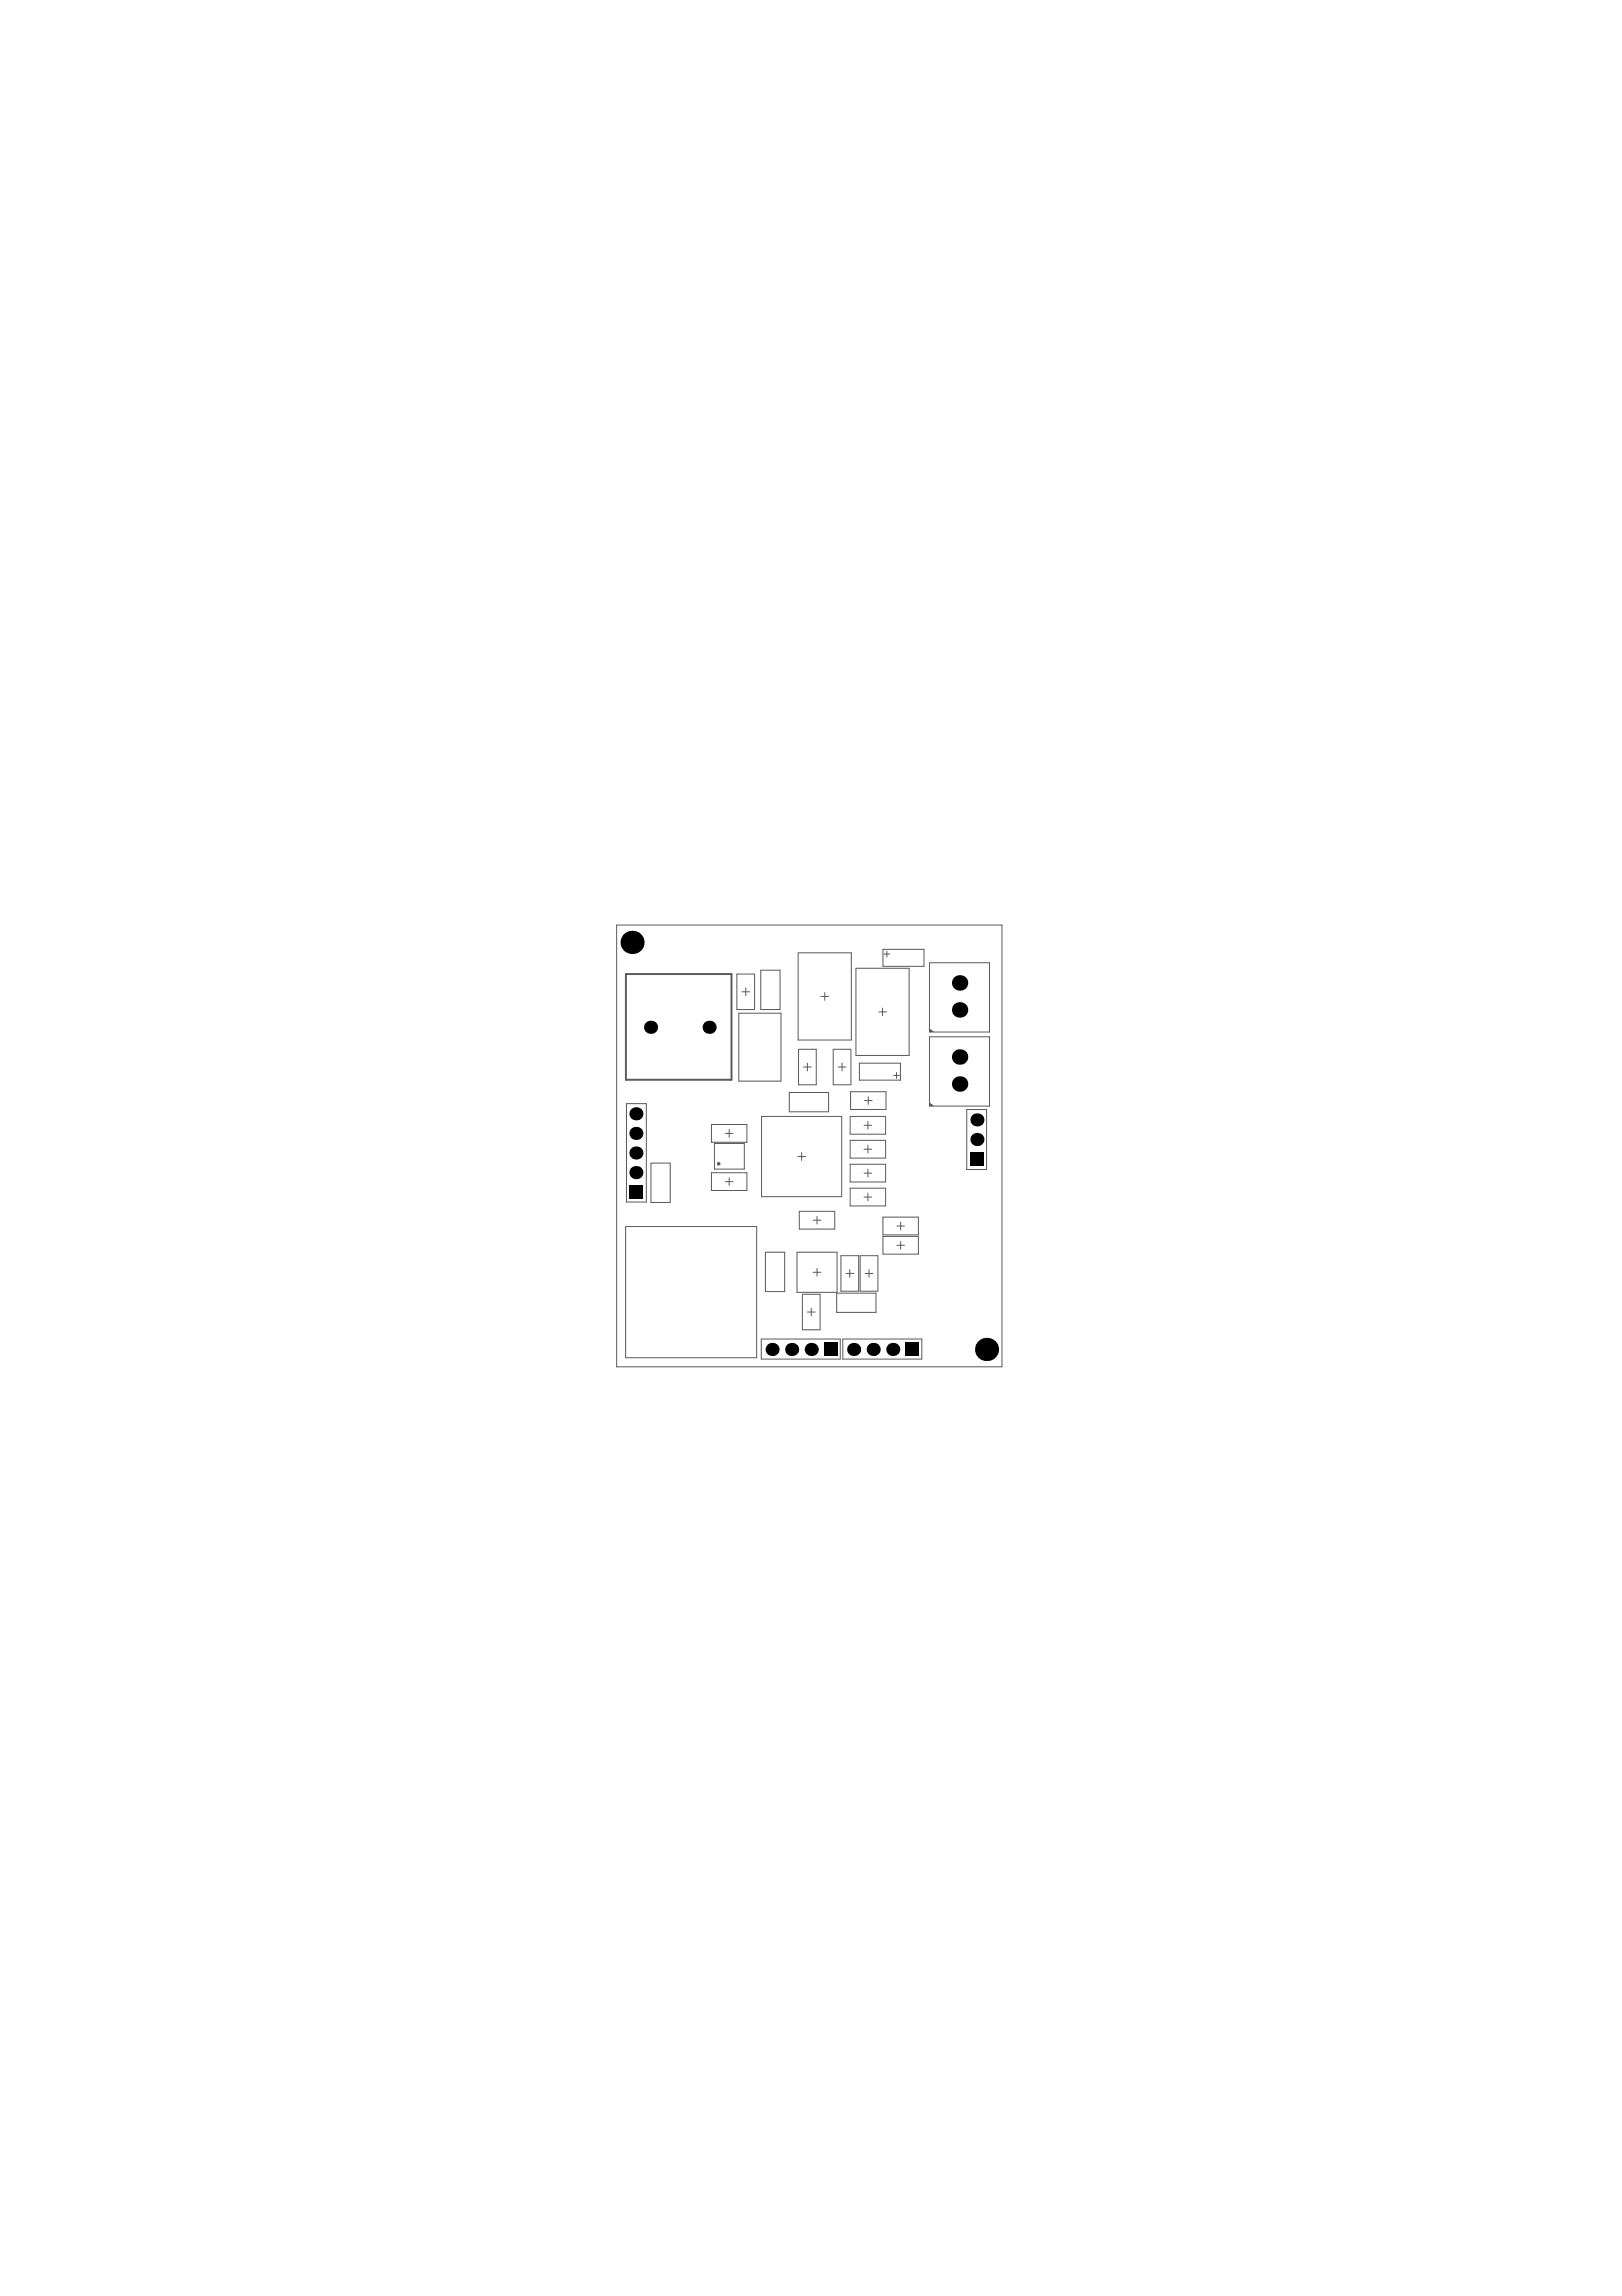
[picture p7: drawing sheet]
<svg xmlns="http://www.w3.org/2000/svg" width="210mm" height="297mm" viewBox="0 0 210 297" stroke-linecap="round" stroke-linejoin="round" font-family="sans-serif">
<g fill="#5a5a5a">
<path d="M120.3 142.7h.1l.2 .2h-.3l.2 .2h-.2v-.2h.3l.3 .2h-.6z"/>
<path d="M120.3 133.1h.1l.2 .2h-.3l.2 .2h-.2v-.2h.3l.3 .2h-.6z"/>
</g>
<g fill="none" stroke="#5a5a5a" stroke-width=".13">
<path d="M79.8 119.7h49.9v57.1h-49.9zM95.4 126h2.3v4.6h-2.3zM95.6 131.1h5.5v8.8h-5.5zM96 128.3h1M96.5 127.8v1M98.5 125.5h2.4v5.1h-2.4zM103.3 123.3h6.9v11.3h-6.9zM103.3 135.7h2.3v4.6h-2.3zM104 138h1M104.5 137.5v1M106.2 128.9h1M106.7 128.4v1"/>
<path d="M107.8 135.7h2.3v4.6h-2.3zM108.5 138h1M109 137.5v1M110.8 125.3h6.8v11.2h-6.8zM111.2 137.5h5.3v2.2h-5.3zM113.7 130.9h1M114.2 130.4v1M114.3 122.8h5.3v2.2h-5.3zM114.4 123.4h.8M114.8 123.1v.7M115.6 139.1h.8M116 138.8v.7"/>
<path d="M120.3 124.6h7.8v8.9h-7.8zM120.3 134.1h7.8v9h-7.8zM128.1 133.5h-.1M81 158.7h16.9v17h-16.9zM81.1 142.8h2.5v12.7h-2.5zM84.2 150.5h2.5v5.1h-2.5zM92.1 145.5h4.6v2.3h-4.6zM92.1 151.7h4.6v2.3h-4.6zM92.5 147.9h3.8v3.4h-3.8zM93.9 146.6h1M93.9 152.9h1M94.4 146.1v1"/>
<path d="M94.4 152.4v1M98.6 144.4h10.3v10.4h-10.3zM102.1 141.3h5.1v2.5h-5.1zM103.2 149.6h1M103.4 156.7h4.6v2.3h-4.6zM103.7 149.1v1M105.2 157.9h1M105.7 157.4v1M110 144.4h4.6v2.3h-4.6zM110 147.5h4.6v2.3h-4.6zM110 150.6h4.6v2.3h-4.6zM110 153.7h4.6v2.3h-4.6z"/>
<path d="M110.1 141.2h4.6v2.3h-4.6zM111.8 154.9h1M111.8 151.8h1M111.8 148.7h1M111.8 145.6h1M111.9 142.4h1M112.3 145.1v1M112.3 148.2v1M112.3 151.3v1M112.3 154.4v1M112.4 141.9v1M114.3 157.5h4.5v2.3h-4.5z"/>
<path d="M114.3 160h4.5v2.3h-4.5zM116.1 158.6h1M116.6 158.1v1M125.1 143.5h2.6l-.1 7.8h-2.5zM128.1 143.1h-.1M98.5 173.2h10.2v2.6h-10.2zM99 162h2.5v5.1h-2.5zM103.1 162h5.2v5.2h-5.2zM103.8 167.4h2.3v4.6h-2.3zM104.5 169.7h1M105 169.2v1M105.2 164.6h1"/>
<path d="M105.7 164.1v1M108.3 167.3h5.1v2.5h-5.1zM108.8 162.5h2.3v4.5h-2.3zM109.1 173.2h10.2v2.6h-10.2zM109.5 164.7h1M110 164.3v.9M111.3 162.5h2.3v4.5h-2.3zM112 164.7h1M112.5 164.3v.9M116.1 161.1h1M116.6 160.6v1"/>
</g>
<g fill="none" stroke="#5a5a5a" stroke-width=".25">
<path d="M81 126h13.7v13.7h-13.7z"/>
<circle cx="93" cy="150.6" r=".1"/>
</g>
<g fill="#000">
<circle cx="81.8" cy="121.9" r="1.5"/>
<circle cx="84.2" cy="132.9" r=".85"/>
<circle cx="91.8" cy="132.9" r=".85"/>
<circle cx="124.2" cy="127.2" r="1"/>
<circle cx="124.2" cy="130.7" r="1"/>
<circle cx="124.2" cy="136.7" r="1"/>
<circle cx="82.3" cy="144.1" r=".85"/>
<circle cx="82.3" cy="151.7" r=".85"/>
<circle cx="82.3" cy="149.2" r=".85"/>
<circle cx="82.3" cy="146.6" r=".85"/>
<circle cx="124.2" cy="140.2" r="1"/>
<circle cx="126.4" cy="147.4" r=".85"/>
<circle cx="126.4" cy="144.9" r=".85"/>
<circle cx="99.9" cy="174.6" r=".85"/>
<circle cx="102.5" cy="174.6" r=".85"/>
<circle cx="105" cy="174.6" r=".85"/>
<circle cx="110.5" cy="174.6" r=".85"/>
<circle cx="113" cy="174.6" r=".85"/>
<circle cx="115.5" cy="174.6" r=".85"/>
<circle cx="127.7" cy="174.6" r="1.5"/>
</g>
<g fill="#000">
<path d="M81.4 153.4h1.7v1.7h-1.7z" fill-rule="evenodd"/>
<path d="M125.6 149.1h1.7v1.7h-1.7z" fill-rule="evenodd"/>
<path d="M106.7 173.7h1.7v1.7h-1.7z" fill-rule="evenodd"/>
<path d="M117.2 173.7h1.7v1.7h-1.7z" fill-rule="evenodd"/>
</g>
</svg>
